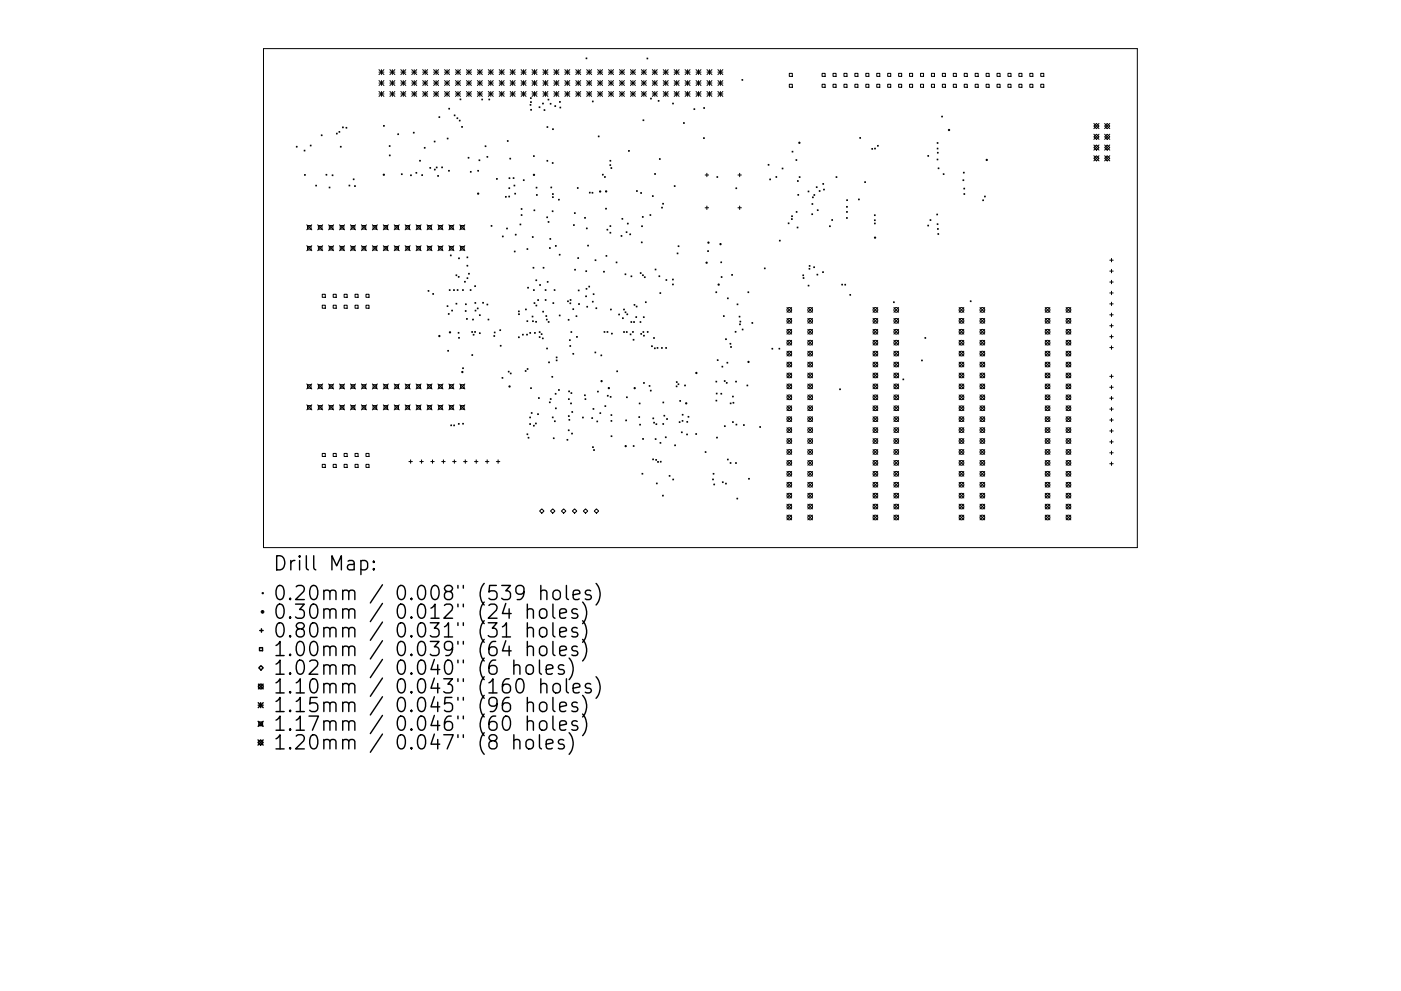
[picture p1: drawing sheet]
<svg xmlns="http://www.w3.org/2000/svg" width="297mm" height="210mm" viewBox="0 0 297 210" stroke-linecap="round" stroke-linejoin="round" font-family="sans-serif">
<defs><g id="words">
<g font-size="4.2">
<text x="57.8" y="121.1">Drill Map:</text>
<text x="57.8" y="127.4">0.20mm / 0.008&quot; (539 holes)</text>
<text x="57.8" y="131.3">0.30mm / 0.012&quot; (24 holes)</text>
<text x="57.8" y="135.3">0.80mm / 0.031&quot; (31 holes)</text>
<text x="57.8" y="139.2">1.00mm / 0.039&quot; (64 holes)</text>
<text x="57.8" y="143.2">1.02mm / 0.040&quot; (6 holes)</text>
<text x="57.8" y="147.2">1.10mm / 0.043&quot; (160 holes)</text>
<text x="57.8" y="151.1">1.15mm / 0.045&quot; (96 holes)</text>
<text x="57.8" y="155.1">1.17mm / 0.046&quot; (60 holes)</text>
<text x="57.8" y="159">1.20mm / 0.047&quot; (8 holes)</text>
</g>
</g></defs>
<g fill="none" stroke="#000" stroke-width=".21">
<path d="M55.9 10.3h185.2v105.9h-185.2zM80.3 14.8l1.1 1M80.3 19.4l1.1 1.1M80.3 17.1l1.1 1M80.3 15.3h1.1M80.3 17.6h1.1M80.3 19.9h1.1M80.9 14.8v1M80.9 17.1v1M80.9 19.4v1.1M81.4 14.8l-1.1 1M81.4 17.1l-1.1 1"/>
<path d="M81.4 19.4l-1.1 1.1M82.7 17.1l1 1M82.7 19.4l1 1.1M82.7 15.3h1M82.7 17.6h1M82.7 19.9h1M82.7 14.8l1 1M83.2 14.8v1M83.2 17.1v1M83.2 19.4v1.1M83.7 14.8l-1 1M83.7 17.1l-1 1"/>
<path d="M83.7 19.4l-1 1.1M85 19.4l1 1.1M85 15.3h1M85 17.6h1M85 19.9h1M85 17.1l1 1M85 14.8l1 1M85.5 14.8v1M85.5 17.1v1M85.5 19.4v1.1M86 14.8l-1 1M86 17.1l-1 1"/>
<path d="M86 19.4l-1 1.1M87.3 15.3h1.1M87.3 17.6h1.1M87.3 19.9h1.1M87.3 19.4l1.1 1.1M87.3 17.1l1.1 1M87.3 14.8l1.1 1M87.8 14.8v1M87.8 17.1v1M87.8 19.4v1.1M88.4 14.8l-1.1 1M88.4 17.1l-1.1 1"/>
<path d="M88.4 19.4l-1.1 1.1M89.6 15.3h1.1M89.6 17.6h1.1M89.6 19.9h1.1M89.6 19.4l1.1 1.1M89.6 17.1l1.1 1M89.6 14.8l1.1 1M90.1 14.8v1M90.1 17.1v1M90.1 19.4v1.1M90.7 14.8l-1.1 1M90.7 17.1l-1.1 1"/>
<path d="M90.7 19.4l-1.1 1.1M91.9 19.4l1.1 1.1M91.9 15.3h1.1M91.9 17.6h1.1M91.9 19.9h1.1M91.9 14.8l1.1 1M91.9 17.1l1.1 1M92.5 14.8v1M92.5 17.1v1M92.5 19.4v1.1M93 14.8l-1.1 1M93 17.1l-1.1 1"/>
<path d="M93 19.4l-1.1 1.1M94.3 15.3h1M94.3 17.6h1M94.3 19.9h1M94.3 17.1l1 1M94.3 19.4l1 1.1M94.3 14.8l1 1M94.8 14.8v1M94.8 17.1v1M94.8 19.4v1.1M95.3 19.4l-1 1.1M95.3 14.8l-1 1"/>
<path d="M95.3 17.1l-1 1M96.6 14.8l1 1M96.6 15.3h1M96.6 17.6h1M96.6 19.9h1M96.6 19.4l1 1.1M96.6 17.1l1 1M97.1 14.8v1M97.1 17.1v1M97.1 19.4v1.1M97.6 17.1l-1 1M97.6 14.8l-1 1"/>
<path d="M97.6 19.4l-1 1.1M98.9 14.8l1 1M98.9 17.1l1 1M98.9 15.3h1M98.9 17.6h1M98.9 19.9h1M98.9 19.4l1 1.1M99.4 14.8v1M99.4 17.1v1M99.4 19.4v1.1M99.9 14.8l-1 1M99.9 17.1l-1 1"/>
<path d="M99.9 19.4l-1 1.1M101.2 17.1l1.1 1M101.2 19.4l1.1 1.1M101.2 15.3h1.1M101.2 17.6h1.1M101.2 19.9h1.1M101.2 14.8l1.1 1M101.7 14.8v1M101.7 17.1v1M101.7 19.4v1.1M102.3 14.8l-1.1 1M102.3 17.1l-1.1 1"/>
<path d="M102.3 19.4l-1.1 1.1M103.5 19.4l1.1 1.1M103.5 15.3h1.1M103.5 17.6h1.1M103.5 19.9h1.1M103.5 17.1l1.1 1M103.5 14.8l1.1 1M104.1 14.8v1M104.1 17.1v1M104.1 19.4v1.1M104.6 14.8l-1.1 1M104.6 17.1l-1.1 1"/>
<path d="M104.6 19.4l-1.1 1.1M105.8 14.8l1.1 1M105.8 15.3h1.1M105.8 17.6h1.1M105.8 19.9h1.1M105.8 19.4l1.1 1.1M105.8 17.1l1.1 1M106.4 14.8v1M106.4 17.1v1M106.4 19.4v1.1M106.9 14.8l-1.1 1M106.9 17.1l-1.1 1"/>
<path d="M106.9 19.4l-1.1 1.1M108.2 17.1l1 1M108.2 15.3h1M108.2 17.6h1M108.2 19.9h1M108.2 19.4l1 1.1M108.2 14.8l1 1M108.7 14.8v1M108.7 17.1v1M108.7 19.4v1.1M109.2 14.8l-1 1M109.2 17.1l-1 1"/>
<path d="M109.2 19.4l-1 1.1M110.5 19.4l1 1.1M110.5 15.3h1M110.5 17.6h1M110.5 19.9h1M110.5 14.8l1 1M110.5 17.1l1 1M111 14.8v1M111 17.1v1M111 19.4v1.1M111.5 14.8l-1 1M111.5 17.1l-1 1"/>
<path d="M111.5 19.4l-1 1.1M112.8 15.3h1.1M112.8 17.6h1.1M112.8 19.9h1.1M112.8 17.1l1.1 1M112.8 19.4l1.1 1.1M112.8 14.8l1.1 1M113.3 14.8v1M113.3 17.1v1M113.3 19.4v1.1M113.9 14.8l-1.1 1M113.9 17.1l-1.1 1"/>
<path d="M113.9 19.4l-1.1 1.1M115.1 15.3h1.1M115.1 17.6h1.1M115.1 19.9h1.1M115.1 19.4l1.1 1.1M115.1 17.1l1.1 1M115.1 14.8l1.1 1M115.6 14.8v1M115.6 17.1v1M115.6 19.4v1.1M116.2 14.8l-1.1 1M116.2 17.1l-1.1 1"/>
<path d="M116.2 19.4l-1.1 1.1M117.4 15.3h1.1M117.4 17.6h1.1M117.4 19.9h1.1M117.4 19.4l1.1 1.1M117.4 17.1l1.1 1M117.4 14.8l1.1 1M118 14.8v1M118 17.1v1M118 19.4v1.1M118.5 14.8l-1.1 1M118.5 17.1l-1.1 1"/>
<path d="M118.5 19.4l-1.1 1.1M119.8 15.3h1M119.8 17.6h1M119.8 19.9h1M119.8 19.4l1 1.1M119.8 17.1l1 1M119.8 14.8l1 1M120.3 14.8v1M120.3 17.1v1M120.3 19.4v1.1M120.8 19.4l-1 1.1M120.8 14.8l-1 1"/>
<path d="M120.8 17.1l-1 1M122.1 15.3h1M122.1 17.6h1M122.1 19.9h1M122.1 19.4l1 1.1M122.1 17.1l1 1M122.1 14.8l1 1M122.6 14.8v1M122.6 17.1v1M122.6 19.4v1.1M123.1 17.1l-1 1M123.1 14.8l-1 1"/>
<path d="M123.1 19.4l-1 1.1M124.3 12.3l.1 .2M124.4 15.3h1M124.4 17.6h1M124.4 19.9h1M124.4 19.4l1 1.1M124.4 17.1l1 1M124.4 14.8l1 1M124.4 12.3l-.1 .2M124.9 14.8v1M124.9 17.1v1M124.9 19.4v1.1"/>
<path d="M125.4 14.8l-1 1M125.4 17.1l-1 1M125.4 19.4l-1 1.1M126.7 15.3h1.1M126.7 17.6h1.1M126.7 19.9h1.1M126.7 19.4l1.1 1.1M126.7 17.1l1.1 1M126.7 14.8l1.1 1M127.2 14.8v1M127.2 17.1v1M127.2 19.4v1.1"/>
<path d="M127.8 19.4l-1.1 1.1M127.8 14.8l-1.1 1M127.8 17.1l-1.1 1M129 15.3h1.1M129 17.6h1.1M129 19.9h1.1M129 19.4l1.1 1.1M129 17.1l1.1 1M129 14.8l1.1 1M129.6 14.8v1M129.6 17.1v1M129.6 19.4v1.1"/>
<path d="M130.1 17.1l-1.1 1M130.1 14.8l-1.1 1M130.1 19.4l-1.1 1.1M131.3 15.3h1.1M131.3 17.6h1.1M131.3 19.9h1.1M131.3 14.8l1.1 1M131.3 17.1l1.1 1M131.3 19.4l1.1 1.1M131.9 14.8v1M131.9 17.1v1M131.9 19.4v1.1"/>
<path d="M132.4 19.4l-1.1 1.1M132.4 14.8l-1.1 1M132.4 17.1l-1.1 1M133.7 14.8l1 1M133.7 15.3h1M133.7 17.6h1M133.7 19.9h1M133.7 17.1l1 1M133.7 19.4l1 1.1M134.2 14.8v1M134.2 17.1v1M134.2 19.4v1.1"/>
<path d="M134.7 17.1l-1 1M134.7 14.8l-1 1M134.7 19.4l-1 1.1M136 17.1l1 1M136 15.3h1M136 17.6h1M136 19.9h1M136 19.4l1 1.1M136 14.8l1 1M136.5 14.8v1M136.5 17.1v1M136.5 19.4v1.1"/>
<path d="M137 17.1l-1 1M137 14.8l-1 1M137 19.4l-1 1.1M137.2 12.3l.2 .2M137.4 12.3l-.2 .2M138.3 19.4l1.1 1.1M138.3 15.3h1.1M138.3 17.6h1.1M138.3 19.9h1.1M138.3 17.1l1.1 1M138.3 14.8l1.1 1M138.8 14.8v1"/>
<path d="M138.8 17.1v1M138.8 19.4v1.1M139.4 14.8l-1.1 1M139.4 17.1l-1.1 1M139.4 19.4l-1.1 1.1M140.6 15.3h1.1M140.6 17.6h1.1M140.6 19.9h1.1M140.6 19.4l1.1 1.1M140.6 17.1l1.1 1M140.6 14.8l1.1 1M141.1 14.8v1"/>
<path d="M141.1 17.1v1M141.1 19.4v1.1M141.7 19.4l-1.1 1.1M141.7 14.8l-1.1 1M141.7 17.1l-1.1 1M142.9 15.3h1.1M142.9 17.6h1.1M142.9 19.9h1.1M142.9 19.4l1.1 1.1M142.9 17.1l1.1 1M142.9 14.8l1.1 1M143.5 14.8v1"/>
<path d="M143.5 17.1v1M143.5 19.4v1.1M144 19.4l-1.1 1.1M144 17.1l-1.1 1M144 14.8l-1.1 1M145.3 15.3h1M145.3 17.6h1M145.3 19.9h1M145.3 19.4l1 1.1M145.3 17.1l1 1M145.3 14.8l1 1M145.8 14.8v1"/>
<path d="M145.8 17.1v1M145.8 19.4v1.1M146.3 17.1l-1 1M146.3 14.8l-1 1M146.3 19.4l-1 1.1M147.6 15.3h1M147.6 17.6h1M147.6 19.9h1M147.6 19.4l1 1.1M147.6 17.1l1 1M147.6 14.8l1 1M148.1 14.8v1"/>
<path d="M148.1 17.1v1M148.1 19.4v1.1M148.6 19.4l-1 1.1M148.6 14.8l-1 1M148.6 17.1l-1 1M149.9 14.8l1 1M149.9 17.1l1 1M149.9 15.3h1M149.9 17.6h1M149.9 19.9h1M149.9 19.4l1 1.1M150.4 14.8v1"/>
<path d="M150.4 17.1v1M150.4 19.4v1.1M150.9 17.1l-1 1M150.9 19.4l-1 1.1M150.9 14.8l-1 1M152.2 14.8l1.1 1M152.2 17.1l1.1 1M152.2 19.4l1.1 1.1M152.2 15.3h1.1M152.2 17.6h1.1M152.2 19.9h1.1M152.7 14.8v1"/>
<path d="M152.7 17.1v1M152.7 19.4v1.1M153.3 14.8l-1.1 1M153.3 19.4l-1.1 1.1M153.3 17.1l-1.1 1M157.3 16.9l.2 .1M157.5 16.9l-.2 .1M167.3 15.6h.7v.6h-.7zM167.3 17.9h.7v.6h-.7zM174.3 15.6h.6v.6h-.6zM174.3 17.9h.6v.6h-.6zM176.6 15.6h.7v.6h-.7z"/>
<path d="M176.6 17.9h.7v.6h-.7zM178.9 15.6h.7v.6h-.7zM178.9 17.9h.7v.6h-.7zM181.3 15.6h.6v.6h-.6zM181.3 17.9h.6v.6h-.6zM183.6 15.6h.6v.6h-.6zM183.6 17.9h.6v.6h-.6zM185.9 15.6h.6v.6h-.6zM185.9 17.9h.6v.6h-.6zM188.2 15.6h.7v.6h-.7zM188.2 17.9h.7v.6h-.7zM190.5 15.6h.7v.6h-.7z"/>
<path d="M190.5 17.9h.7v.6h-.7zM192.8 15.6h.7v.6h-.7zM192.8 17.9h.7v.6h-.7zM195.2 15.6h.6v.6h-.6zM195.2 17.9h.6v.6h-.6zM197.5 15.6h.6v.6h-.6zM197.5 17.9h.6v.6h-.6zM199.8 15.6h.6v.6h-.6zM199.8 17.9h.6v.6h-.6zM202.1 15.6h.7v.6h-.7zM202.1 17.9h.7v.6h-.7zM204.4 15.6h.7v.6h-.7z"/>
<path d="M204.4 17.9h.7v.6h-.7zM206.8 15.6h.6v.6h-.6zM206.8 17.9h.6v.6h-.6zM209.1 15.6h.6v.6h-.6zM209.1 17.9h.6v.6h-.6zM211.4 15.6h.6v.6h-.6zM211.4 17.9h.6v.6h-.6zM213.7 15.6h.7v.6h-.7zM213.7 17.9h.7v.6h-.7zM216 15.6h.7v.6h-.7zM216 17.9h.7v.6h-.7zM218.3 15.6h.7v.6h-.7z"/>
<path d="M218.3 17.9h.7v.6h-.7zM220.7 15.6h.6v.6h-.6zM220.7 17.9h.6v.6h-.6zM62.8 31l.2 .2M63 31l-.2 .2M64.5 31.9l.2 .1M64.6 37l.1 .2M64.7 31.9l-.2 .1M64.7 37l-.1 .2M65.8 30.8l.2 .2M66 30.8l-.2 .2M66.9 39.3l.2 .2"/>
<path d="M67.1 39.3l-.2 .2M68.1 28.6l.2 .2M68.3 28.6l-.2 .2M69.1 37l.2 .2M69.3 37l-.2 .2M69.8 39.7l.2 .2M70 39.7l-.2 .2M70.4 37.1l.2 .2M70.6 37.1l-.2 .2M71.3 28.2l.2 .2M71.5 28.2l-.2 .2M71.9 27.9l.1 .2"/>
<path d="M72 27.9l-.1 .2M72.2 31l.1 .2M72.3 31l-.1 .2M72.6 26.9l.2 .2M72.8 26.9l-.2 .2M73.4 27l.1 .2M73.5 27l-.1 .2M74 39.3l.2 .2M74.2 39.3l-.2 .2M74.9 38l.2 .1M75.1 38l-.2 .1M75.2 39.4l.1 .2"/>
<path d="M75.3 39.4l-.1 .2M81.3 26.6l.2 .2M81.5 26.6l-.2 .2M82.5 30.9l.2 .2M82.5 32.9l.2 .2M82.7 30.9l-.2 .2M82.7 32.9l-.2 .2M84.3 28.4l.2 .2M84.5 28.4l-.2 .2M85.1 36.9l.2 .2M85.3 36.9l-.2 .2M87 37.1l.2 .2"/>
<path d="M87.2 37.1l-.2 .2M87.6 28.1l.2 .1M87.8 28.1l-.2 .1M88.2 36.6l.2 .2M88.4 36.6l-.2 .2M89 34l.1 .2M89.1 34l-.1 .2M89.4 37.1l.2 .2M89.6 37.1l-.2 .2M90 31.3l.1 .1M90.1 31.3l-.1 .1M91.1 35.5l.2 .2"/>
<path d="M91.3 35.5l-.2 .2M92.1 29.9l.1 .2M92.1 35.9l.2 .2M92.2 29.9l-.1 .2M92.3 35.9l-.2 .2M92.5 35.4l.2 .2M92.7 35.4l-.2 .2M92.8 37.2l.2 .2M93 37.2l-.2 .2M93.1 24.8l.1 .1M93.2 24.8l-.1 .1M93.6 35.4l.2 .2"/>
<path d="M93.8 35.4l-.2 .2M94.8 29.3l.2 .2M95 29.3l-.2 .2M95.1 36.1l.2 .2M95.1 23l.2 .1M95.3 36.1l-.2 .2M95.3 23l-.2 .1M96.3 24.4l.2 .2M96.5 24.4l-.2 .2M96.9 25l.2 .2M97.1 25l-.2 .2M97.4 25.5l.2 .2"/>
<path d="M97.5 21l.2 .2M97.6 25.5l-.2 .2M97.7 21l-.2 .2M97.9 26.8l.2 .2M98.1 26.8l-.2 .2M99.2 33.4l.2 .2M99.4 33.4l-.2 .2M99.7 36.4l.2 .1M99.9 36.4l-.2 .1M101.3 36.1l.2 .2M101.5 36.1l-.2 .2M101.6 33.9l.1 .2"/>
<path d="M101.7 33.9l-.1 .2M102.1 21l.2 .2M102.3 21l-.2 .2M102.9 30.9l.1 .2M103 30.9l-.1 .2M103.2 33.2l.2 .2M103.4 33.2l-.2 .2M103.6 21l.2 .2M103.8 21l-.2 .2M105.3 37.9l.1 .1M105.4 37.9l-.1 .1M107.6 29.8l.1 .2"/>
<path d="M107.7 29.8l-.1 .2M107.9 39.8l.2 .2M107.9 37.7l.2 .2M108.1 39.8l-.2 .2M108.1 33.6l.2 .1M108.1 37.7l-.2 .2M108.3 33.6l-.2 .1M108.8 37.7l.2 .2M109 39.3l.2 .2M109 37.7l-.2 .2M109.2 39.3l-.2 .2M111 38.1l.1 .2"/>
<path d="M111.1 38.1l-.1 .2M112.4 22.2l.2 .1M112.5 20.7l.1 .2M112.5 21.6l.2 .2M112.5 23.2l.2 .2M112.6 22.2l-.2 .1M112.6 20.7l-.1 .2M112.7 21.6l-.2 .2M112.7 23.2l-.2 .2M113.1 33l.2 .2M113.3 33l-.2 .2M113.7 39.7l.1 .2"/>
<path d="M113.8 39.7l-.1 .2M114.3 22.7l.2 .1M114.5 22.7l-.2 .1M115 21.9l.2 .2M115.2 21.9l-.2 .2M115.3 23.3l.2 .1M115.5 23.3l-.2 .1M116 34l.1 .2M116 26.9l.2 .2M116.1 34l-.1 .2M116.2 26.9l-.2 .2M116.2 21l.2 .2"/>
<path d="M116.4 21l-.2 .2M116.6 21.9l.2 .2M116.8 39.7l.2 .2M116.8 21.9l-.2 .2M117 39.7l-.2 .2M117.1 34.5l.2 .2M117.1 27.3l.2 .2M117.3 34.5l-.2 .2M117.3 27.3l-.2 .2M117.6 22.4l.2 .2M117.8 22.4l-.2 .2M118.6 21.5l.2 .2"/>
<path d="M118.7 22.7l.2 .2M118.8 21.5l-.2 .2M118.9 22.7l-.2 .2M122.4 39.8l.2 .2M122.6 39.8l-.2 .2M125.6 21.4l.2 .2M125.8 21.4l-.2 .2M126.8 28.9l.2 .1M127 28.9l-.2 .1M127.7 37l.2 .1M127.9 37l-.2 .1M128.2 37.5l.1 .1"/>
<path d="M128.3 37.5l-.1 .1M129.3 34.9l.2 .2M129.3 34l.2 .2M129.5 34.9l-.2 .2M129.5 34l-.2 .2M129.5 35.6l.2 .2M129.7 35.6l-.2 .2M133.3 31.9l.1 .2M133.4 31.9l-.1 .2M136.3 25.4l.2 .2M136.5 25.4l-.2 .2M137.9 20.8l.2 .2"/>
<path d="M138.1 20.8l-.2 .2M138.8 36.8l.2 .2M139 36.8l-.2 .2M139.5 21.3l.2 .2M139.7 21.3l-.2 .2M139.8 33.6l.2 .2M140 33.6l-.2 .2M142.6 21.9l.2 .2M142.8 21.9l-.2 .2M142.9 39.4l.2 .2M143.1 39.4l-.2 .2M144.9 26l.2 .2"/>
<path d="M145.1 26l-.2 .2M147.1 23.1l.2 .2M147.3 23.1l-.2 .2M149.2 29.2l.1 .2M149.2 22.8l.2 .2M149.3 29.2l-.1 .2M149.4 22.8l-.2 .2M149.5 37.1h.7M149.9 36.8v.7M152 37.5l.2 .1M152.2 37.5l-.2 .1M156 39.9l.2 .1"/>
<path d="M156.2 39.9l-.2 .1M156.5 37.1h.7M156.8 36.8v.7M162.9 34.9l.1 .2M163 34.9l-.1 .2M163.2 38l.2 .2M163.4 38l-.2 .2M164.5 37.5l.2 .1M164.7 37.5l-.2 .1M165.8 35.7l.2 .1M166 35.7l-.2 .1M167.9 32.1l.2 .2"/>
<path d="M168.1 32.1l-.2 .2M168.8 33.9l.1 .2M168.9 33.9l-.1 .2M169.1 38.3l.1 .2M169.2 38.3l-.1 .2M169.4 37.5l.2 .2M169.6 37.5l-.2 .2M173.1 39.6l.1 .2M173.2 39.6l-.1 .2M174.5 38.9l.1 .2M174.6 38.9l-.1 .2M177.3 37.5l.1 .2"/>
<path d="M177.4 37.5l-.1 .2M182.3 29.2l.2 .1M182.5 29.2l-.2 .1M183.3 38.6l.2 .1M183.5 38.6l-.2 .1M184.8 31.5l.2 .2M185 31.5l-.2 .2M185.4 31.4l.2 .2M185.6 31.4l-.2 .2M186 30.8l.2 .2M186.2 30.8l-.2 .2M196.7 33l.2 .2"/>
<path d="M196.9 33l-.2 .2M198.7 33.7l.2 .2M198.7 30.2l.2 .2M198.7 31.4l.2 .2M198.7 32.3l.2 .2M198.9 33.7l-.2 .2M198.9 30.2l-.2 .2M198.9 31.4l-.2 .2M198.9 35.6l.2 .2M198.9 32.3l-.2 .2M199.1 35.6l-.2 .2M199.6 24.6l.2 .2"/>
<path d="M199.8 24.6l-.2 .2M200 36.9l.2 .1M200.2 36.9l-.2 .1M204.2 38.1l.1 .2M204.3 36.5l.1 .2M204.3 38.1l-.1 .2M204.4 39.9l.1 .2M204.4 36.5l-.1 .2M204.5 39.9l-.1 .2M231.9 26.7l.6-.5 .5 .5-.5 .6zM231.9 29l.6-.5 .5 .5-.5 .6zM231.9 31.3l.6-.5 .5 .5-.5 .6z"/>
<path d="M231.9 33.6l.6-.6 .5 .6-.5 .5zM231.9 26.2l1.1 1.1M231.9 28.5l1.1 1.1M231.9 30.8l1.1 1.1M231.9 33l1.1 1.1M233 26.2l-1.1 1.1M233 28.5l-1.1 1.1M233 30.8l-1.1 1.1M233 33l-1.1 1.1M234.2 26.7l.5-.5 .6 .5-.6 .6zM234.2 29l.5-.5 .6 .5-.6 .6zM234.2 31.3l.5-.5 .6 .5-.6 .6z"/>
<path d="M234.2 33.6l.5-.6 .6 .6-.6 .5zM234.2 30.8l1.1 1.1M234.2 33l1.1 1.1M234.2 26.2l1.1 1.1M234.2 28.5l1.1 1.1M235.3 26.2l-1.1 1.1M235.3 28.5l-1.1 1.1M235.3 30.8l-1.1 1.1M235.3 33l-1.1 1.1M65 47.7l1.1 1.1M65 52.1l1.1 1.1M65.2 47.9h.7v.7h-.7z"/>
<path d="M65.2 52.3h.8v.7h-.8zM66.1 47.7l-1.1 1.1M66.1 52.1l-1.1 1.1M67.4 47.7l1 1.1M67.4 52.1l1 1.1M67.5 47.9h.8v.7h-.8zM67.5 52.3h.8v.7h-.8zM68.4 47.7l-1 1.1M68.4 52.1l-1 1.1M69.7 47.7l1 1.1M69.7 52.1l1 1.1M69.8 47.9h.8v.7h-.8z"/>
<path d="M69.8 52.3h.8v.7h-.8zM70.7 47.7l-1 1.1M70.7 52.1l-1 1.1M72 47.7l1.1 1.1M72 52.1l1.1 1.1M72.1 47.9h.8v.7h-.8zM72.1 52.3h.8v.7h-.8zM73.1 47.7l-1.1 1.1M73.1 52.1l-1.1 1.1M74.3 47.7l1.1 1.1M74.3 52.1l1.1 1.1M74.5 47.9h.7v.7h-.7z"/>
<path d="M74.5 52.3h.7v.7h-.7zM75.4 47.7l-1.1 1.1M75.4 52.1l-1.1 1.1M76.6 47.7l1.1 1.1M76.6 52.1l1.1 1.1M76.8 47.9h.7v.7h-.7zM76.8 52.3h.7v.7h-.7zM77.7 47.7l-1.1 1.1M77.7 52.1l-1.1 1.1M78.9 47.7l1.1 1.1M78.9 52.1l1.1 1.1M79.1 47.9h.8v.7h-.8z"/>
<path d="M79.1 52.3h.8v.7h-.8zM80 47.7l-1.1 1.1M80 52.1l-1.1 1.1M81.3 52.1l1 1.1M81.3 47.7l1 1.1M81.4 47.9h.8v.7h-.8zM81.4 52.3h.8v.7h-.8zM82.3 47.7l-1 1.1M82.3 52.1l-1 1.1M83.6 47.7l1 1.1M83.6 52.1l1 1.1M83.7 47.9h.8v.7h-.8z"/>
<path d="M83.7 52.3h.8v.7h-.8zM84.6 47.7l-1 1.1M84.6 52.1l-1 1.1M85.9 52.1l1.1 1.1M85.9 47.7l1.1 1.1M86.1 47.9h.7v.7h-.7zM86.1 52.3h.7v.7h-.7zM87 47.7l-1.1 1.1M87 52.1l-1.1 1.1M88.2 47.7l1.1 1.1M88.2 52.1l1.1 1.1M88.4 47.9h.7v.7h-.7z"/>
<path d="M88.4 52.3h.7v.7h-.7zM89.3 47.7l-1.1 1.1M89.3 52.1l-1.1 1.1M90.5 47.7l1.1 1.1M90.5 52.1l1.1 1.1M90.7 47.9h.7v.7h-.7zM90.7 52.3h.7v.7h-.7zM91.6 47.7l-1.1 1.1M91.6 52.1l-1.1 1.1M92.9 47.7l1 1.1M92.9 52.1l1 1.1M93 47.9h.8v.7h-.8z"/>
<path d="M93 52.3h.8v.7h-.8zM93.9 47.7l-1 1.1M93.9 52.1l-1 1.1M95.2 47.7l1 1.1M95.2 52.1l1 1.1M95.3 47.9h.8v.7h-.8zM95.3 52.3h.8v.7h-.8zM95.5 54.1l.2 .2M95.7 54.1l-.2 .2M96.2 47.7l-1 1.1M96.2 52.1l-1 1.1M96.7 58.3l.2 .2"/>
<path d="M96.9 58.3l-.2 .2M97.2 58.6l.1 .2M97.2 54.7l.2 .2M97.3 58.6l-.1 .2M97.4 54.7l-.2 .2M97.5 47.7l1.1 1.1M97.5 52.1l1.1 1.1M97.6 47.9h.8v.7h-.8zM97.6 52.3h.8v.7h-.8zM98.5 59.7l.2 .2M98.6 47.7l-1.1 1.1M98.6 52.1l-1.1 1.1"/>
<path d="M98.7 59.7l-.2 .2M99 54.5l.2 .2M99 56.3l.2 .2M99 58.9l.2 .2M99.2 54.5l-.2 .2M99.2 56.3l-.2 .2M99.2 58.9l-.2 .2M99.3 58l.2 .2M99.5 58l-.2 .2M104.1 47.8l.2 .2M104.3 47.8l-.2 .2M106.5 50.1l.2 .2"/>
<path d="M106.7 50.1l-.2 .2M107.2 41.7l.1 .1M107.3 41.7l-.1 .1M107.4 48.4l.2 .2M107.6 48.4l-.2 .2M107.9 41.6l.1 .2M108 41.6l-.1 .2M109 53.3l.2 .1M109.1 41l.2 .2M109.2 53.3l-.2 .1M109.2 49.7l.2 .2M109.3 41l-.2 .2"/>
<path d="M109.4 49.7l-.2 .2M110.2 47.5l.2 .2M110.4 47.5l-.2 .2M110.5 44.2l.2 .2M110.5 45.5l.2 .2M110.7 44.2l-.2 .2M110.7 45.5l-.2 .2M111.7 52.8l.2 .1M111.9 52.8l-.2 .1M112.9 50.2l.1 .2M113 56.7l.2 .2M113 50.2l-.1 .2"/>
<path d="M113.2 56.7l-.2 .2M113.2 44.5l.2 .2M113.4 44.5l-.2 .2M113.6 59.4l.2 .2M113.7 41.3l.2 .2M113.8 59.4l-.2 .2M113.9 41.3l-.2 .2M115.1 56.7l.2 .2M115.3 56.7l-.2 .2M115.9 46l.2 .2M116 59.7l.2 .2M116.1 46l-.2 .2"/>
<path d="M116.2 47l.2 .2M116.2 59.7l-.2 .2M116.4 47l-.2 .2M116.5 52.5l.2 .2M116.6 50.6l.2 .2M116.7 52.5l-.2 .2M116.8 50.6l-.2 .2M117.1 44.7l.2 .2M117.1 41.1l.2 .2M117.1 41.7l.2 .2M117.3 44.7l-.2 .2M117.3 41.1l-.2 .2"/>
<path d="M117.3 41.7l-.2 .2M117.7 52.1l.2 .2M117.9 52.1l-.2 .2M118.4 42.3l.2 .2M118.6 53.9l.1 .2M118.6 42.3l-.2 .2M118.7 53.9l-.1 .2M121.6 47.7l.2 .1M121.8 47.7l-.2 .1M121.8 45.1l.2 .2M121.8 57.1l.2 .2M122 45.1l-.2 .2"/>
<path d="M122 57.1l-.2 .2M122.5 54.7l.2 .1M122.7 54.7l-.2 .1M123.9 46.1l.2 .2M124.1 46.1l-.2 .2M124.2 57.4l.2 .2M124.3 48.4l.2 .2M124.4 57.4l-.2 .2M124.5 48.4l-.2 .2M124.6 52l.2 .2M124.8 52l-.2 .2M124.9 40.8l.2 .2"/>
<path d="M125.1 40.8l-.2 .2M125.5 40.8l.2 .2M125.7 40.8l-.2 .2M126.2 55.1l.1 .2M126.3 55.1l-.1 .2M128 57.6l.1 .1M128.1 57.6l-.1 .1M128.4 44.2l.2 .2M128.5 54.2l.2 .2M128.6 44.2l-.2 .2M128.7 54.2l-.2 .2M128.7 48.6l.2 .2"/>
<path d="M128.9 48.6l-.2 .2M129.3 47.9l.2 .2M129.3 49.3l.2 .2M129.5 47.9l-.2 .2M129.5 49.3l-.2 .2M130.6 55.6l.2 .2M130.8 55.6l-.2 .2M131.7 50l.2 .1M131.9 50l-.2 .1M131.9 46.3l.1 .2M132 46.3l-.1 .2M132.5 58.1l.2 .2"/>
<path d="M132.7 58.1l-.2 .2M132.8 49.2l.1 .2M132.9 49.2l-.1 .2M133 47.3l.2 .2M133.2 47.3l-.2 .2M133.5 49.6l.2 .2M133.7 49.6l-.2 .2M133.8 58.5l.2 .2M134 58.5l-.2 .2M134.9 40.4l.2 .2M135.1 40.4l-.2 .2M135.7 57.9l.2 .1"/>
<path d="M135.8 40.9l.2 .1M135.9 57.9l-.2 .1M136 51.3l.2 .2M136 40.9l-.2 .1M136 47.9l.2 .2M136.2 51.3l-.2 .2M136.2 45.9l.2 .2M136.2 47.9l-.2 .2M136.2 58.3l.2 .2M136.4 45.9l-.2 .2M136.4 58.3l-.2 .2M136.6 58.7l.2 .2"/>
<path d="M136.8 58.7l-.2 .2M137.8 45.5l.2 .2M138 45.5l-.2 .2M138.3 41.5l.2 .2M138.5 41.5l-.2 .2M138.9 57.1l.2 .2M139.1 57.1l-.2 .2M139.7 58.5l.2 .2M139.9 58.5l-.2 .2M140.3 44l.2 .1M140.5 44l-.2 .1M140.5 43.1l.2 .2"/>
<path d="M140.7 43.1l-.2 .2M141.2 59.3l.2 .2M141.4 59.3l-.2 .2M142.6 59.2l.2 .2M142.8 59.2l-.2 .2M143.6 53.7l.1 .2M143.7 53.7l-.1 .2M143.8 52.2l.2 .1M144 52.2l-.2 .1M149.5 44.1h.7M149.9 43.7v.7M150 53.2l.2 .2"/>
<path d="M150.2 53.2l-.2 .2M152.8 55.6l.2 .1M152.9 58.7l.2 .2M153 55.6l-.2 .1M153.1 58.7l-.2 .2M155.1 58.2l.2 .2M155.3 58.2l-.2 .2M156.5 44.1h.7M156.8 43.7v.7M162.1 56.9l.1 .1M162.2 56.9l-.1 .1M165.2 51l.2 .1"/>
<path d="M165.4 51l-.2 .1M167.1 47.3l.2 .2M167.3 47.3l-.2 .2M167.8 46.4l.2 .2M167.8 45.8l.2 .2M168 46.4l-.2 .2M168 45.8l-.2 .2M168.8 44.9l.2 .1M169 44.9l-.2 .1M169 48.2l.2 .2M169.2 41.2l.1 .2M169.2 48.2l-.2 .2"/>
<path d="M169.3 41.2l-.1 .2M170.2 58.3l.2 .2M170.3 58.9l.2 .2M170.4 58.3l-.2 .2M170.5 58.9l-.2 .2M171.3 40.5l.2 .2M171.5 40.5l-.2 .2M171.5 56.9l.2 .2M171.6 56.3l.1 .2M171.7 56.9l-.2 .2M171.7 56.3l-.1 .2M172.1 45.4l.2 .1"/>
<path d="M172.2 43.2l.1 .2M172.3 41.8l.1 .2M172.3 45.4l-.2 .1M172.3 43.2l-.1 .2M172.4 41.8l-.1 .2M172.5 56.6l.2 .2M172.6 41.3l.1 .2M172.7 56.6l-.2 .2M172.7 41.3l-.1 .2M173.2 58.2l.2 .2M173.3 44.5l.2 .2M173.4 58.2l-.2 .2"/>
<path d="M173.5 44.5l-.2 .2M173.7 40.4l.2 .2M173.9 40.4l-.2 .2M174.4 57.7l.2 .1M174.6 57.7l-.2 .1M174.6 40.1l.2 .2M174.8 40.1l-.2 .2M175.9 47.9l.1 .2M176 47.9l-.1 .2M176.3 46.6l.2 .2M176.5 46.6l-.2 .2M179.5 46.2l.2 .1"/>
<path d="M179.5 43.8l.2 .2M179.5 44.9l.2 .1M179.5 42.4l.2 .2M179.7 46.2l-.2 .1M179.7 44.9l-.2 .1M179.7 43.8l-.2 .2M179.7 42.4l-.2 .2M182 42.2l.2 .2M182.2 42.2l-.2 .2M185.4 45.6l.2 .2M185.4 46.6l.2 .2M185.4 47.3l.2 .2"/>
<path d="M185.6 45.6l-.2 .2M185.6 46.6l-.2 .2M185.6 47.3l-.2 .2M196.7 47.8l.2 .1M196.9 47.8l-.2 .1M197.2 46.6l.2 .2M197.4 46.6l-.2 .2M198.6 45.4l.2 .2M198.7 47.5l.2 .2M198.8 48.5l.1 .2M198.8 45.4l-.2 .2M198.8 49.6l.2 .1"/>
<path d="M198.9 47.5l-.2 .2M198.9 48.5l-.1 .2M199 49.6l-.2 .1M204.4 41.1l.1 .2M204.5 41.1l-.1 .2M208.4 42.4l.1 .2M208.5 42.4l-.1 .2M208.7 41.6l.2 .2M208.9 41.6l-.2 .2M235.3 55.2h.7M235.3 57.5h.7M235.3 59.8h.7"/>
<path d="M235.7 54.8v.8M235.7 57.2v.7M235.7 59.5v.7M68.3 62.4h.7v.7h-.7zM68.3 64.8h.7v.6h-.7zM70.6 62.4h.7v.7h-.7zM70.6 64.8h.7v.6h-.7zM73 62.4h.6v.7h-.6zM73 64.8h.6v.6h-.6zM75.3 62.4h.6v.7h-.6zM75.3 64.8h.6v.6h-.6zM77.6 62.4h.6v.7h-.6z"/>
<path d="M77.6 64.8h.6v.6h-.6zM90.8 61.6l.1 .2M90.9 61.6l-.1 .2M91.8 62.3l.1 .1M91.9 62.3l-.1 .1M94.8 64.9l.2 .1M94.9 74.3l.2 .2M95 64.9l-.2 .1M95 66.5l.2 .2M95.1 74.3l-.2 .2M95.2 66.5l-.2 .2M95.2 61.5l.2 .1"/>
<path d="M95.4 61.5l-.2 .1M95.8 65.8l.1 .2M95.9 65.8l-.1 .2M96.2 61.5l.1 .1M96.3 61.5l-.1 .1M96.7 64.3l.2 .2M96.9 64.3l-.2 .2M96.9 61.4l.2 .2M97.1 61.4l-.2 .2M97.1 70.5l.2 .2M97.2 71.6l.2 .2M97.3 70.5l-.2 .2"/>
<path d="M97.4 71.6l-.2 .2M98.1 61.5l.1 .1M98.1 78l.2 .2M98.2 61.5l-.1 .1M98.3 78l-.2 .2M98.6 65.9l.2 .2M98.7 64.5l.2 .1M98.8 65.9l-.2 .2M98.9 64.5l-.2 .1M98.9 67.6l.2 .2M99.1 67.6l-.2 .2M99.7 61.5l.2 .1"/>
<path d="M99.9 61.5l-.2 .1M100 70.3l.2 .2M100 75.2l.2 .2M100.2 67.7l.2 .2M100.2 70.3l-.2 .2M100.2 75.2l-.2 .2M100.3 70.9l.2 .2M100.4 67.7l-.2 .2M100.5 70.9l-.2 .2M100.6 70.3l.2 .2M100.6 60.6l.2 .2M100.7 64.2l.2 .2"/>
<path d="M100.7 65.8l.2 .2M100.8 70.3l-.2 .2M100.8 60.6l-.2 .2M100.9 64.2l-.2 .2M100.9 65.8l-.2 .2M101.2 65.3l.2 .2M101.4 65.3l-.2 .2M101.6 70.6l.2 .2M101.6 66.8l.2 .2M101.8 70.6l-.2 .2M101.8 66.8l-.2 .2M102.3 64.1l.2 .2"/>
<path d="M102.5 64.1l-.2 .2M103.2 64.5l.2 .2M103.4 64.5l-.2 .2M103.5 67.7l.2 .2M103.7 67.7l-.2 .2M104.7 71.2l.2 .2M104.8 70.4l.2 .2M104.9 71.2l-.2 .2M105 70.4l-.2 .2M106 70l.2 .1M106.1 73.3l.1 .1M106.2 70l-.2 .1"/>
<path d="M106.2 73.3l-.1 .1M107.8 78.8l.1 .1M107.9 78.8l-.1 .1M108.2 79.1l.2 .2M108.4 79.1l-.2 .2M109.9 71.5l.2 .2M109.9 66l.2 .2M109.9 66.6l.2 .2M110.1 71.5l-.2 .2M110.1 66l-.2 .2M110.1 66.6l-.2 .2M110.8 70.9l.1 .2"/>
<path d="M110.9 70.9l-.1 .2M111.3 78.6l.2 .2M111.4 65.6l.2 .1M111.5 78.6l-.2 .2M111.6 65.6l-.2 .1M111.7 70.9l.1 .2M111.7 68.1l.2 .1M111.8 78.2l.1 .2M111.8 70.9l-.1 .2M111.9 60.9l.1 .2M111.9 68.1l-.2 .1M111.9 78.2l-.1 .2"/>
<path d="M112 60.9l-.1 .2M112.3 70.5l.2 .2M112.5 70.5l-.2 .2M112.8 67.1l.2 .2M112.9 68.1l.2 .1M113 67.1l-.2 .2M113.1 68.1l-.2 .1M113.1 61.5l.2 .1M113.2 64.2l.2 .2M113.3 61.5l-.2 .1M113.3 70.5l.2 .2M113.4 64.2l-.2 .2"/>
<path d="M113.5 70.5l-.2 .2M113.6 68.2l.2 .2M113.6 64.7l.2 .2M113.8 68.2l-.2 .2M113.8 64.7l-.2 .2M114 63.6l.2 .2M114.2 63.6l-.2 .2M114.3 70.4l.2 .2M114.3 71.4l.2 .2M114.4 60.4l.2 .2M114.5 70.4l-.2 .2M114.5 71.4l-.2 .2"/>
<path d="M114.6 60.4l-.2 .2M114.7 70.8l.2 .2M114.9 70.8l-.2 .2M115 71.7l.2 .2M115.1 66l.2 .2M115.2 71.7l-.2 .2M115.3 66l-.2 .2M115.6 61.4l.2 .2M115.6 63.6l.2 .1M115.7 67l.2 .1M115.8 61.4l-.2 .2M115.8 63.6l-.2 .1"/>
<path d="M115.8 67.7l.2 .2M115.9 73.8l.2 .2M115.9 67l-.2 .1M116 67.7l-.2 .2M116.1 73.8l-.2 .2M116.2 68.2l.2 .2M116.3 76.8l.2 .2M116.4 68.2l-.2 .2M116.5 76.8l-.2 .2M117 79.9l.2 .1M117.2 79.9l-.2 .1M117.2 64.2l.2 .2"/>
<path d="M117.4 64.2l-.2 .2M117.5 61.5l.2 .1M117.7 61.5l-.2 .1M117.9 75.7l.2 .2M117.9 76.4l.2 .2M118.1 75.7l-.2 .2M118.1 76.4l-.2 .2M118.6 66.8l.2 .2M118.8 66.8l-.2 .2M120.3 63.8l.2 .2M120.5 67.8l.1 .1M120.5 63.8l-.2 .2"/>
<path d="M120.6 67.8l-.1 .1M120.7 72.1l.2 .2M120.8 73.3l.2 .2M120.8 64.3l.2 .1M120.9 63.6l.2 .1M120.9 72.1l-.2 .2M121 73.3l-.2 .2M121 64.3l-.2 .1M121 70.4l.2 .1M121.1 63.6l-.2 .1M121.2 70.4l-.2 .1M121.5 65.5l.1 .2"/>
<path d="M121.5 75l.1 .2M121.6 65.5l-.1 .2M121.6 75l-.1 .2M122.1 67l.2 .2M122.2 71.4l.2 .2M122.3 67l-.2 .2M122.4 71.4l-.2 .2M122.6 61.5l.2 .2M122.7 64.4l.2 .2M122.8 61.5l-.2 .2M122.9 64.4l-.2 .2M124.2 62.8l.2 .2"/>
<path d="M124.3 61.2l.1 .2M124.4 62.8l-.2 .2M124.4 65l.2 .2M124.4 61.2l-.1 .2M124.6 65l-.2 .2M124.8 60.7l.2 .2M125 60.7l-.2 .2M125.6 63.9l.2 .2M125.8 62.3l.1 .2M125.8 63.9l-.2 .2M125.9 62.3l-.1 .2M126.1 74.7l.2 .2"/>
<path d="M126.3 74.7l-.2 .2M126.3 65.3l.2 .2M126.5 65.3l-.2 .2M127.4 75.3l.2 .2M127.6 75.3l-.2 .2M128.1 70.3l.2 .2M128.3 70.3l-.2 .2M128.7 70.3l.2 .2M128.9 70.3l-.2 .2M129.4 65.6l.2 .2M129.6 65.6l-.2 .2M129.6 70.7l.2 .2"/>
<path d="M129.8 70.7l-.2 .2M130.8 78.7l.1 .2M130.9 78.7l-.1 .2M131.2 66.6l.2 .2M131.4 66.6l-.2 .2M132 67.4l.1 .2M132.1 67.4l-.1 .2M132.2 65.6l.2 .2M132.2 70.3l.2 .2M132.4 65.6l-.2 .2M132.4 70.3l-.2 .2M132.5 66.2l.2 .1"/>
<path d="M132.7 66.2l-.2 .1M132.8 70.3l.2 .2M132.9 66.6l.2 .2M133 70.3l-.2 .2M133.1 66.6l-.2 .2M133.6 70.9l.2 .1M133.8 68.2l.1 .2M133.8 70.9l-.2 .1M133.9 68.2l-.1 .2M134.1 70.3l.2 .2M134.2 72l.2 .2M134.3 70.3l-.2 .2"/>
<path d="M134.3 68.2l.2 .2M134.4 72l-.2 .2M134.4 64.6l.2 .2M134.5 68.2l-.2 .2M134.6 64.6l-.2 .2M134.8 67.2l.2 .2M134.9 64.9l.2 .2M135 67.2l-.2 .2M135.1 64.9l-.2 .2M135.7 68.2l.2 .2M135.9 70.7l.1 .2M135.9 68.2l-.2 .2"/>
<path d="M136 70.7l-.1 .2M136.3 70.3l.2 .2M136.4 67.2l.2 .2M136.4 71.1l.2 .2M136.5 70.3l-.2 .2M136.6 67.2l-.2 .2M136.6 71.1l-.2 .2M136.8 64l.2 .2M137 64l-.2 .2M137.2 70.3l.2 .2M137.4 70.3l-.2 .2M138.1 73.4l.2 .2"/>
<path d="M138.3 73.4l-.2 .2M138.6 71.6l.2 .2M138.7 73.8l.2 .2M138.8 71.6l-.2 .2M138.9 73.8l-.2 .2M139.3 73.7l.2 .2M139.5 73.7l-.2 .2M139.9 62.1l.2 .2M140.1 62.1l-.2 .2M140.2 73.7l.2 .2M140.4 73.7l-.2 .2M141.1 73.7l.2 .2"/>
<path d="M141.3 73.7l-.2 .2M142.6 60.3l.2 .1M142.8 60.3l-.2 .1M151.8 61.9l.2 .2M152 61.9l-.2 .2M152.1 76.3l.2 .2M152.3 76.3l-.2 .2M153.1 77.7l.1 .2M153.2 77.7l-.1 .2M153.4 67l.2 .2M153.6 67l-.2 .2M153.8 71.9l.2 .2"/>
<path d="M154 71.9l-.2 .2M154.1 76.9l.2 .1M154.2 63.2l.2 .2M154.3 76.9l-.2 .1M154.4 63.2l-.2 .2M154.8 72.8l.2 .2M154.9 73.5l.2 .2M155 72.8l-.2 .2M155.1 73.5l-.2 .2M155.9 70.3l.1 .2M156 70.3l-.1 .2M156.3 64.5l.2 .2"/>
<path d="M156.5 64.5l-.2 .2M156.7 67.1l.2 .2M156.8 68.7l.2 .2M156.9 68.1l.2 .2M156.9 67.1l-.2 .2M157 68.7l-.2 .2M157.1 68.1l-.2 .2M157.4 69.8l.1 .2M157.5 69.8l-.1 .2M158.6 61.9l.2 .2M158.8 61.9l-.2 .2M159.4 68.4l.2 .2"/>
<path d="M159.6 68.4l-.2 .2M163.7 73.9l.1 .2M163.8 73.9l-.1 .2M165.1 73.9l.2 .2M165.3 73.9l-.2 .2M166.8 76.8l1 1M166.8 74.5l1 1M166.8 69.9l1 1M166.8 65.2l1 1.1M166.8 67.6l1 1M166.8 72.2l1 1M166.8 79.2l1 1"/>
<path d="M167.8 67.6l-1 1M167.8 69.9l-1 1M167.8 76.8l-1 1M167.8 65.2l-1 1.1M167.8 72.2l-1 1M167.8 74.5l-1 1M167.8 79.2l-1 1M171.3 65.2l1 1.1M171.3 67.6l1 1M171.3 69.9l1 1M171.3 72.2l1 1M171.3 74.5l1 1"/>
<path d="M171.3 76.8l1 1M171.3 79.2l1 1M171.3 60.5l.2 .2M171.5 60.5l-.2 .2M172.3 65.2l-1 1.1M172.3 72.2l-1 1M172.3 67.6l-1 1M172.3 69.9l-1 1M172.3 74.5l-1 1M172.3 76.8l-1 1M172.3 79.2l-1 1M178.5 60.3l.1 .2"/>
<path d="M178.6 60.3l-.1 .2M179.1 60.3l.2 .2M179.3 60.3l-.2 .2M180.2 62.5l.2 .1M180.4 62.5l-.2 .1M185.1 65.2l1 1.1M185.1 67.6l1 1M185.1 69.9l1 1M185.1 72.2l1 1M185.1 74.5l1 1M185.1 76.8l1 1M185.1 79.2l1 1"/>
<path d="M186.1 67.6l-1 1M186.1 65.2l-1 1.1M186.1 69.9l-1 1M186.1 72.2l-1 1M186.1 74.5l-1 1M186.1 76.8l-1 1M186.1 79.2l-1 1M189.4 64l.2 .2M189.5 65.2l1 1.1M189.5 67.6l1 1M189.5 69.9l1 1M189.5 72.2l1 1"/>
<path d="M189.5 74.5l1 1M189.5 76.8l1 1M189.5 79.2l1 1M189.6 64l-.2 .2M190.5 69.9l-1 1M190.5 65.2l-1 1.1M190.5 67.6l-1 1M190.5 72.2l-1 1M190.5 74.5l-1 1M190.5 76.8l-1 1M190.5 79.2l-1 1M195.4 76.4l.2 .2"/>
<path d="M195.6 76.4l-.2 .2M196.1 71.6l.2 .2M196.3 71.6l-.2 .2M203.4 65.2l1 1.1M203.4 67.6l1 1M203.4 69.9l1 1M203.4 72.2l1 1M203.4 74.5l1 1M203.4 76.8l1 1M203.4 79.2l1 1M204.4 67.6l-1 1M204.4 65.2l-1 1.1"/>
<path d="M204.4 69.9l-1 1M204.4 72.2l-1 1M204.4 74.5l-1 1M204.4 76.8l-1 1M204.4 79.2l-1 1M205.7 63.8l.2 .2M205.9 63.8l-.2 .2M207.8 76.8l1 1M207.8 65.2l1 1.1M207.8 67.6l1 1M207.8 69.9l1 1M207.8 72.2l1 1"/>
<path d="M207.8 74.5l1 1M207.8 79.2l1 1M208.8 65.2l-1 1.1M208.8 67.6l-1 1M208.8 69.9l-1 1M208.8 72.2l-1 1M208.8 74.5l-1 1M208.8 76.8l-1 1M208.8 79.2l-1 1M221.6 65.2l1 1.1M221.6 67.6l1 1M221.6 69.9l1 1"/>
<path d="M221.6 72.2l1 1M221.6 74.5l1 1M221.6 76.8l1 1M221.6 79.2l1 1M222.6 65.2l-1 1.1M222.6 67.6l-1 1M222.6 69.9l-1 1M222.6 72.2l-1 1M222.6 74.5l-1 1M222.6 76.8l-1 1M222.6 79.2l-1 1M226 65.2l1 1.1"/>
<path d="M226 67.6l1 1M226 69.9l1 1M226 72.2l1 1M226 74.5l1 1M226 76.8l1 1M226 79.2l1 1M227 65.2l-1 1.1M227 67.6l-1 1M227 69.9l-1 1M227 72.2l-1 1M227 74.5l-1 1M227 76.8l-1 1"/>
<path d="M227 79.2l-1 1M235.3 79.8h.7M235.3 62.2h.7M235.3 64.5h.7M235.3 66.8h.7M235.3 69.1h.7M235.3 71.4h.7M235.3 73.7h.7M235.7 61.8v.7M235.7 64.1v.7M235.7 66.4v.8M235.7 68.7v.8"/>
<path d="M235.7 71.1v.7M235.7 73.4v.7M235.7 79.5v.7M65 81.5l1.1 1M65 85.9l1.1 1.1M65.2 81.6h.7v.8h-.7zM65.2 86.1h.8v.7h-.8zM66.1 81.5l-1.1 1M66.1 85.9l-1.1 1.1M67.4 81.5l1 1M67.4 85.9l1 1.1M67.5 81.6h.8v.8h-.8z"/>
<path d="M67.5 86.1h.8v.7h-.8zM68.3 96.2h.7v.6h-.7zM68.3 98.5h.7v.7h-.7zM68.4 81.5l-1 1M68.4 85.9l-1 1.1M69.7 81.5l1 1M69.7 85.9l1 1.1M69.8 81.6h.8v.8h-.8zM69.8 86.1h.8v.7h-.8zM70.6 96.2h.7v.6h-.7zM70.6 98.5h.7v.7h-.7zM70.7 81.5l-1 1"/>
<path d="M70.7 85.9l-1 1.1M72 81.5l1.1 1M72 85.9l1.1 1.1M72.1 81.6h.8v.8h-.8zM72.1 86.1h.8v.7h-.8zM73 96.2h.6v.6h-.6zM73 98.5h.6v.7h-.6zM73.1 81.5l-1.1 1M73.1 85.9l-1.1 1.1M74.3 81.5l1.1 1M74.3 85.9l1.1 1.1M74.5 81.6h.7v.8h-.7z"/>
<path d="M74.5 86.1h.7v.7h-.7zM75.3 96.2h.6v.6h-.6zM75.3 98.5h.6v.7h-.6zM75.4 85.9l-1.1 1.1M75.4 81.5l-1.1 1M76.6 81.5l1.1 1M76.6 85.9l1.1 1.1M76.8 81.6h.7v.8h-.7zM76.8 86.1h.7v.7h-.7zM77.6 96.2h.6v.6h-.6zM77.6 98.5h.6v.7h-.6zM77.7 81.5l-1.1 1"/>
<path d="M77.7 85.9l-1.1 1.1M78.9 81.5l1.1 1M78.9 85.9l1.1 1.1M79.1 81.6h.8v.8h-.8zM79.1 86.1h.8v.7h-.8zM80 81.5l-1.1 1M80 85.9l-1.1 1.1M81.3 81.5l1 1M81.3 85.9l1 1.1M81.4 81.6h.8v.8h-.8zM81.4 86.1h.8v.7h-.8zM82.3 81.5l-1 1"/>
<path d="M82.3 85.9l-1 1.1M83.6 81.5l1 1M83.6 85.9l1 1.1M83.7 81.6h.8v.8h-.8zM83.7 86.1h.8v.7h-.8zM84.6 85.9l-1 1.1M84.6 81.5l-1 1M85.9 81.5l1.1 1M85.9 85.9l1.1 1.1M86.1 81.6h.7v.8h-.7zM86.1 86.1h.7v.7h-.7zM86.7 97.9h.7"/>
<path d="M87 85.9l-1.1 1.1M87 81.5l-1.1 1M87.1 97.6v.7M88.2 81.5l1.1 1M88.2 85.9l1.1 1.1M88.4 81.6h.7v.8h-.7zM88.4 86.1h.7v.7h-.7zM89 97.9h.7M89.3 81.5l-1.1 1M89.3 85.9l-1.1 1.1M89.4 97.6v.7M90.5 81.5l1.1 1"/>
<path d="M90.5 85.9l1.1 1.1M90.7 81.6h.7v.8h-.7zM90.7 86.1h.7v.7h-.7zM91.3 97.9h.8M91.6 85.9l-1.1 1.1M91.6 81.5l-1.1 1M91.7 97.6v.7M92.9 81.5l1 1M92.9 85.9l1 1.1M93 81.6h.8v.8h-.8zM93 86.1h.8v.7h-.8zM93.7 97.9h.7"/>
<path d="M93.9 81.5l-1 1M93.9 85.9l-1 1.1M94 97.6v.7M95.2 81.5l1 1M95.2 85.9l1 1.1M95.3 81.6h.8v.8h-.8zM95.3 86.1h.8v.7h-.8zM95.6 90.2l.2 .1M95.8 90.2l-.2 .1M96 97.9h.7M96.2 90.2l.2 .1M96.2 85.9l-1 1.1"/>
<path d="M96.2 81.5l-1 1M96.3 97.6v.7M96.4 90.2l-.2 .1M97.2 89.8l.2 .2M97.4 89.8l-.2 .2M97.5 81.5l1.1 1M97.5 85.9l1.1 1.1M97.6 81.6h.8v.8h-.8zM97.6 86.1h.8v.7h-.8zM98.1 89.8l.2 .2M98.3 89.8l-.2 .2M98.3 97.9h.7"/>
<path d="M98.6 81.5l-1.1 1M98.6 85.9l-1.1 1.1M98.7 97.6v.7M100.6 97.9h.7M101 97.6v.7M102.9 97.9h.8M103.3 97.6v.7M105.2 97.9h.8M105.6 97.6v.7M106.4 80.1l.2 .2M106.6 80.1l-.2 .2M111.7 92.1l.2 .1"/>
<path d="M111.9 92.1l-.2 .1M112 92.8l.1 .2M112.1 92.8l-.1 .2M112.3 89.9l.2 .2M112.3 88.5l.2 .2M112.5 89.9l-.2 .2M112.5 82.3l.2 .1M112.5 88.5l-.2 .2M112.6 87.5l.2 .2M112.7 82.3l-.2 .1M112.8 87.5l-.2 .2M113.1 90.2l.2 .2"/>
<path d="M113.3 90.2l-.2 .2M113.5 89.8l.2 .1M113.7 89.8l-.2 .1M114 87.8l.2 .2M114.2 84.4l.1 .1M114.2 87.8l-.2 .2M114.3 84.4l-.1 .1M116.5 85.3l.2 .2M116.7 85.3l-.2 .2M116.7 84.6l.1 .1M116.8 84.6l-.1 .1M117.1 88.5l.2 .2"/>
<path d="M117.3 88.5l-.2 .2M117.3 92.9l.2 .2M117.5 92.9l-.2 .2M117.5 89.3l.2 .2M117.7 83.5l.2 .1M117.7 89.3l-.2 .2M117.8 86.5l.1 .2M117.9 83.5l-.2 .1M117.9 86.5l-.1 .2M118.4 82.6l.2 .2M118.6 82.6l-.2 .2M120.2 93.2l.2 .2"/>
<path d="M120.4 93.2l-.2 .2M120.5 91.2l.2 .2M120.5 88.2l.2 .2M120.5 84.6l.2 .2M120.6 82.9l.2 .2M120.6 89l.2 .2M120.7 91.2l-.2 .2M120.7 88.2l-.2 .2M120.7 84.6l-.2 .2M120.8 82.9l-.2 .2M120.8 89l-.2 .2M121 85.5l.2 .2"/>
<path d="M121.1 83.3l.1 .2M121.2 85.5l-.2 .2M121.2 91.9l.2 .2M121.2 83.3l-.1 .2M121.2 87.3l.2 .2M121.4 91.9l-.2 .2M121.4 87.3l-.2 .2M123.5 88.5l.2 .2M123.7 88.5l-.2 .2M123.9 83.8l.2 .2M124 84.6l.2 .2M124.1 83.8l-.2 .2"/>
<path d="M124.2 84.6l-.2 .2M125.5 88.6l.2 .2M125.6 94.8l.2 .2M125.7 88.6l-.2 .2M125.7 86.7l.2 .1M125.8 94.8l-.2 .2M125.9 95.4l.1 .2M125.9 86.7l-.2 .1M126 95.4l-.1 .2M126.5 89.3l.2 .2M126.7 83l.2 .2M126.7 89.3l-.2 .2"/>
<path d="M126.9 83l-.2 .2M127.2 87.6l.2 .2M127.4 87.6l-.2 .2M128.3 86.1l.1 .2M128.4 86.1l-.1 .2M128.8 83.9l.1 .2M128.9 83.9l-.1 .2M129.4 84.1l.2 .2M129.5 88l.2 .2M129.5 89.2l.2 .2M129.6 84.1l-.2 .2M129.6 92.5l.1 .1"/>
<path d="M129.7 88l-.2 .2M129.7 89.2l-.2 .2M129.7 92.5l-.1 .1M132.7 89.1l.1 .2M132.8 84.2l.2 .2M132.8 89.1l-.1 .2M133 84.2l-.2 .2M134.3 94.5l.1 .2M134.4 94.5l-.1 .2M135.4 88.4l.2 .2M135.5 85.5l.2 .2M135.6 90l.2 .2"/>
<path d="M135.6 88.4l-.2 .2M135.7 85.5l-.2 .2M135.8 90l-.2 .2M136.2 93l.2 .2M136.4 93l-.2 .2M136.4 81.2l.2 .1M136.6 81.2l-.2 .1M137.6 81.8l.2 .2M137.8 81.8l-.2 .2M137.9 82.8l.2 .2M138.1 82.8l-.2 .2M138.4 97.4l.2 .2"/>
<path d="M138.4 88.7l.2 .2M138.6 97.4l-.2 .2M138.6 89.6l.2 .2M138.6 88.7l-.2 .2M138.8 89.6l-.2 .2M138.9 93.1l.2 .2M139 97.5l.2 .2M139.1 89.9l.2 .2M139.1 93.1l-.2 .2M139.2 97.5l-.2 .2M139.3 89.9l-.2 .2M139.4 97.9l.2 .2"/>
<path d="M139.6 97.9l-.2 .2M139.9 93.9l.2 .2M140 97.9l.2 .1M140.1 93.9l-.2 .2M140.2 97.9l-.2 .1M140.5 89.9l.2 .1M140.5 85.3l.2 .2M140.7 89.9l-.2 .1M140.7 85.3l-.2 .2M140.8 88.1l.1 .2M140.9 88.1l-.1 .2M141.1 92.7l.1 .2"/>
<path d="M141.2 92.7l-.1 .2M141.3 88.8l.2 .2M141.5 88.8l-.2 .2M143 94.4l.2 .2M143.2 94.4l-.2 .2M143.4 81.9l.1 .2M143.4 81l.2 .2M143.5 81.9l-.1 .2M143.6 81l-.2 .2M143.8 81.4l.1 .2M143.9 81.4l-.1 .2M144 89.5l.2 .2"/>
<path d="M144.1 85l.2 .2M144.2 89.5l-.2 .2M144.3 85l-.2 .2M144.5 91.6l.1 .2M144.6 89.2l.2 .2M144.6 87.9l.2 .2M144.6 91.6l-.1 .2M144.8 89.2l-.2 .2M144.8 87.9l-.2 .2M145.1 81.7l.2 .2M145.3 81.7l-.2 .2M145.6 92.1l.2 .2"/>
<path d="M145.6 89.4l.2 .2M145.8 92.1l-.2 .2M145.8 89.4l-.2 .2M145.9 88.3l.2 .2M146.1 88.3l-.2 .2M147.5 92l.2 .2M147.7 92l-.2 .2M149.5 95.8l.2 .2M149.7 95.8l-.2 .2M151.8 80.9l.2 .2M151.8 84.9l.2 .2M151.9 83.4l.1 .2"/>
<path d="M151.9 92.7l.2 .2M152 80.9l-.2 .2M152 84.9l-.2 .2M152 83.4l-.1 .2M152.1 92.7l-.2 .2M152.8 83.4l.2 .2M153 83.4l-.2 .2M153.6 80.8l.1 .1M153.6 90.3l.2 .2M153.7 80.8l-.1 .1M153.8 90.3l-.2 .2M154 81.1l.2 .2"/>
<path d="M154.2 81.1l-.2 .2M154.2 97.4l.2 .2M154.4 97.4l-.2 .2M154.8 98.1l.2 .2M154.8 85.5l.2 .2M155 98.1l-.2 .2M155 85.5l-.2 .2M155.3 89.5l.2 .1M155.3 84l.2 .2M155.4 85.4l.2 .1M155.5 89.5l-.2 .1M155.5 84l-.2 .2"/>
<path d="M155.6 85.4l-.2 .1M155.9 98.1l.2 .2M156 80.9l.1 .2M156 90l.2 .2M156.1 98.1l-.2 .2M156.1 80.9l-.1 .2M156.2 90l-.2 .2M157.6 90.1l.2 .2M157.8 90.1l-.2 .2M158.4 81.7l.1 .2M158.5 81.7l-.1 .2M161.1 90.5l.2 .2"/>
<path d="M161.3 90.5l-.2 .2M166.8 90.7l1 1.1M166.8 81.5l1 1M166.8 83.8l1 1M166.8 86.1l1 1M166.8 88.4l1 1M166.8 93.1l1 1M166.8 95.4l1 1M166.8 97.7l1 1M167.8 81.5l-1 1M167.8 83.8l-1 1M167.8 86.1l-1 1"/>
<path d="M167.8 88.4l-1 1M167.8 90.7l-1 1.1M167.8 93.1l-1 1M167.8 95.4l-1 1M167.8 97.7l-1 1M171.3 81.5l1 1M171.3 83.8l1 1M171.3 86.1l1 1M171.3 88.4l1 1M171.3 90.7l1 1.1M171.3 93.1l1 1M171.3 95.4l1 1"/>
<path d="M171.3 97.7l1 1M172.3 88.4l-1 1M172.3 81.5l-1 1M172.3 83.8l-1 1M172.3 86.1l-1 1M172.3 90.7l-1 1.1M172.3 93.1l-1 1M172.3 95.4l-1 1M172.3 97.7l-1 1M178 82.5l.2 .2M178.2 82.5l-.2 .2M185.1 81.5l1 1"/>
<path d="M185.1 83.8l1 1M185.1 86.1l1 1M185.1 88.4l1 1M185.1 90.7l1 1.1M185.1 93.1l1 1M185.1 95.4l1 1M185.1 97.7l1 1M186.1 81.5l-1 1M186.1 83.8l-1 1M186.1 86.1l-1 1M186.1 88.4l-1 1M186.1 90.7l-1 1.1"/>
<path d="M186.1 93.1l-1 1M186.1 95.4l-1 1M186.1 97.7l-1 1M189.5 97.7l1 1M189.5 93.1l1 1M189.5 81.5l1 1M189.5 83.8l1 1M189.5 86.1l1 1M189.5 88.4l1 1M189.5 90.7l1 1.1M189.5 95.4l1 1M190.5 81.5l-1 1"/>
<path d="M190.5 83.8l-1 1M190.5 86.1l-1 1M190.5 88.4l-1 1M190.5 90.7l-1 1.1M190.5 93.1l-1 1M190.5 95.4l-1 1M190.5 97.7l-1 1M191.4 80.4l.2 .2M191.6 80.4l-.2 .2M203.4 81.5l1 1M203.4 83.8l1 1M203.4 86.1l1 1"/>
<path d="M203.4 88.4l1 1M203.4 90.7l1 1.1M203.4 93.1l1 1M203.4 95.4l1 1M203.4 97.7l1 1M204.4 81.5l-1 1M204.4 83.8l-1 1M204.4 86.1l-1 1M204.4 88.4l-1 1M204.4 90.7l-1 1.1M204.4 93.1l-1 1M204.4 95.4l-1 1"/>
<path d="M204.4 97.7l-1 1M207.8 83.8l1 1M207.8 81.5l1 1M207.8 86.1l1 1M207.8 88.4l1 1M207.8 90.7l1 1.1M207.8 93.1l1 1M207.8 95.4l1 1M207.8 97.7l1 1M208.8 81.5l-1 1M208.8 83.8l-1 1M208.8 86.1l-1 1"/>
<path d="M208.8 88.4l-1 1M208.8 90.7l-1 1.1M208.8 93.1l-1 1M208.8 95.4l-1 1M208.8 97.7l-1 1M221.6 90.7l1 1.1M221.6 81.5l1 1M221.6 83.8l1 1M221.6 86.1l1 1M221.6 88.4l1 1M221.6 93.1l1 1M221.6 95.4l1 1"/>
<path d="M221.6 97.7l1 1M222.6 81.5l-1 1M222.6 83.8l-1 1M222.6 86.1l-1 1M222.6 88.4l-1 1M222.6 90.7l-1 1.1M222.6 93.1l-1 1M222.6 95.4l-1 1M222.6 97.7l-1 1M226 95.4l1 1M226 86.1l1 1M226 81.5l1 1"/>
<path d="M226 83.8l1 1M226 88.4l1 1M226 90.7l1 1.1M226 93.1l1 1M226 97.7l1 1M227 81.5l-1 1M227 83.8l-1 1M227 86.1l-1 1M227 88.4l-1 1M227 90.7l-1 1.1M227 93.1l-1 1M227 95.4l-1 1"/>
<path d="M227 97.7l-1 1M235.3 82.2h.7M235.3 84.5h.7M235.3 86.8h.7M235.3 89.1h.7M235.3 91.4h.7M235.3 93.8h.7M235.3 96.1h.7M235.3 98.4h.7M235.7 81.8v.7M235.7 84.1v.7M235.7 86.4v.8"/>
<path d="M235.7 88.8v.7M235.7 91.1v.7M235.7 93.4v.7M235.7 95.7v.7M235.7 98v.8M114.4 108.4l.5-.4 .4 .4-.4 .5zM116.7 108.4l.5-.4 .5 .4-.5 .5zM119 108.4l.5-.4 .5 .4-.5 .5zM121.4 108.4l.4-.4 .5 .4-.5 .5zM123.7 108.4l.4-.4 .5 .4-.5 .5zM126 108.4l.5-.4 .4 .4-.4 .5zM136.1 100.4l.2 .2"/>
<path d="M136.3 100.4l-.2 .2M139.2 102.5l.1 .2M139.3 102.5l-.1 .2M140.5 105.1l.1 .1M140.6 105.1l-.1 .1M141.9 100.9l.2 .2M142.1 100.9l-.2 .2M142.6 101.6l.2 .2M142.8 101.6l-.2 .2M151.1 101.6l.2 .2M151.2 100.4l.2 .2M151.3 101.6l-.2 .2"/>
<path d="M151.3 102.7l.2 .2M151.4 100.4l-.2 .2M151.5 102.7l-.2 .2M153.2 102.2l.1 .2M153.3 102.2l-.1 .2M153.8 102.5l.2 .2M154 102.5l-.2 .2M156.2 105.7l.2 .2M156.4 105.7l-.2 .2M158.7 101.5l.2 .2M158.9 101.5l-.2 .2M166.8 100l1 1"/>
<path d="M166.8 102.3l1 1M166.8 104.7l1 1M166.8 107l1 1M166.8 109.3l1 1M167.8 100l-1 1M167.8 102.3l-1 1M167.8 104.7l-1 1M167.8 107l-1 1M167.8 109.3l-1 1M171.3 100l1 1M171.3 102.3l1 1M171.3 104.7l1 1"/>
<path d="M171.3 107l1 1M171.3 109.3l1 1M172.3 100l-1 1M172.3 102.3l-1 1M172.3 104.7l-1 1M172.3 107l-1 1M172.3 109.3l-1 1M185.1 102.3l1 1M185.1 109.3l1 1M185.1 100l1 1M185.1 104.7l1 1M185.1 107l1 1"/>
<path d="M186.1 100l-1 1M186.1 102.3l-1 1M186.1 104.7l-1 1M186.1 107l-1 1M186.1 109.3l-1 1M189.5 109.3l1 1M189.5 100l1 1M189.5 102.3l1 1M189.5 104.7l1 1M189.5 107l1 1M190.5 100l-1 1M190.5 102.3l-1 1"/>
<path d="M190.5 104.7l-1 1M190.5 107l-1 1M190.5 109.3l-1 1M203.4 100l1 1M203.4 102.3l1 1M203.4 104.7l1 1M203.4 107l1 1M203.4 109.3l1 1M204.4 100l-1 1M204.4 102.3l-1 1M204.4 104.7l-1 1M204.4 107l-1 1"/>
<path d="M204.4 109.3l-1 1M207.8 100l1 1M207.8 102.3l1 1M207.8 104.7l1 1M207.8 107l1 1M207.8 109.3l1 1M208.8 100l-1 1M208.8 102.3l-1 1M208.8 104.7l-1 1M208.8 107l-1 1M208.8 109.3l-1 1M221.6 100l1 1"/>
<path d="M221.6 102.3l1 1M221.6 104.7l1 1M221.6 107l1 1M221.6 109.3l1 1M222.6 100l-1 1M222.6 102.3l-1 1M222.6 104.7l-1 1M222.6 107l-1 1M222.6 109.3l-1 1M226 107l1 1M226 100l1 1M226 102.3l1 1"/>
<path d="M226 104.7l1 1M226 109.3l1 1M227 100l-1 1M227 102.3l-1 1M227 104.7l-1 1M227 107l-1 1M227 109.3l-1 1"/>
<circle cx="81.4" cy="37.1" r=".14"/>
<circle cx="113.2" cy="37.1" r=".14"/>
<circle cx="169.5" cy="30.3" r=".14"/>
<circle cx="201.2" cy="27.6" r=".14"/>
<circle cx="209.2" cy="33.9" r=".14"/>
<circle cx="101.4" cy="41.1" r=".14"/>
<circle cx="127.2" cy="40.6" r=".14"/>
<circle cx="128.5" cy="40.6" r=".14"/>
<circle cx="149.8" cy="55.7" r=".14"/>
<circle cx="150.2" cy="51.5" r=".14"/>
<circle cx="152.8" cy="51.8" r=".14"/>
<circle cx="185.5" cy="50.4" r=".14"/>
<circle cx="93.1" cy="71.3" r=".14"/>
<circle cx="95.4" cy="70.5" r=".14"/>
<circle cx="98" cy="78.9" r=".14"/>
<circle cx="147.6" cy="79.1" r=".14"/>
<circle cx="152.4" cy="60.4" r=".14"/>
<circle cx="158.7" cy="76.8" r=".14"/>
<circle cx="167.3" cy="70.4" r=".5"/>
<circle cx="167.3" cy="75" r=".5"/>
<circle cx="167.3" cy="79.7" r=".5"/>
<circle cx="167.3" cy="65.8" r=".5"/>
<circle cx="167.3" cy="77.3" r=".5"/>
<circle cx="167.3" cy="68.1" r=".5"/>
<circle cx="167.3" cy="72.7" r=".5"/>
<circle cx="171.8" cy="70.4" r=".5"/>
<circle cx="171.8" cy="75" r=".5"/>
<circle cx="171.8" cy="79.7" r=".5"/>
<circle cx="171.8" cy="65.8" r=".5"/>
<circle cx="171.8" cy="77.3" r=".5"/>
<circle cx="171.8" cy="68.1" r=".5"/>
<circle cx="171.8" cy="72.7" r=".5"/>
<circle cx="185.6" cy="70.4" r=".5"/>
<circle cx="185.6" cy="75" r=".5"/>
<circle cx="185.6" cy="79.7" r=".5"/>
<circle cx="185.6" cy="65.8" r=".5"/>
<circle cx="185.6" cy="77.3" r=".5"/>
<circle cx="185.6" cy="68.1" r=".5"/>
<circle cx="185.6" cy="72.7" r=".5"/>
<circle cx="190" cy="70.4" r=".5"/>
<circle cx="190" cy="75" r=".5"/>
<circle cx="190" cy="79.7" r=".5"/>
<circle cx="190" cy="65.8" r=".5"/>
<circle cx="190" cy="77.3" r=".5"/>
<circle cx="190" cy="68.1" r=".5"/>
<circle cx="190" cy="72.7" r=".5"/>
<circle cx="203.9" cy="70.4" r=".5"/>
<circle cx="203.9" cy="75" r=".5"/>
<circle cx="203.9" cy="79.7" r=".5"/>
<circle cx="203.9" cy="65.8" r=".5"/>
<circle cx="203.9" cy="77.3" r=".5"/>
<circle cx="203.9" cy="68.1" r=".5"/>
<circle cx="203.9" cy="72.7" r=".5"/>
<circle cx="208.3" cy="70.4" r=".5"/>
<circle cx="208.3" cy="75" r=".5"/>
<circle cx="208.3" cy="79.7" r=".5"/>
<circle cx="208.3" cy="65.8" r=".5"/>
<circle cx="208.3" cy="77.3" r=".5"/>
<circle cx="208.3" cy="68.1" r=".5"/>
<circle cx="208.3" cy="72.7" r=".5"/>
<circle cx="222.1" cy="75" r=".5"/>
<circle cx="222.1" cy="70.4" r=".5"/>
<circle cx="222.1" cy="79.7" r=".5"/>
<circle cx="222.1" cy="65.8" r=".5"/>
<circle cx="222.1" cy="77.3" r=".5"/>
<circle cx="222.1" cy="68.1" r=".5"/>
<circle cx="222.1" cy="72.7" r=".5"/>
<circle cx="226.5" cy="70.4" r=".5"/>
<circle cx="226.5" cy="75" r=".5"/>
<circle cx="226.5" cy="79.7" r=".5"/>
<circle cx="226.5" cy="65.8" r=".5"/>
<circle cx="226.5" cy="77.3" r=".5"/>
<circle cx="226.5" cy="68.1" r=".5"/>
<circle cx="226.5" cy="72.7" r=".5"/>
<circle cx="108" cy="82" r=".14"/>
<circle cx="127.5" cy="80.9" r=".14"/>
<circle cx="129.1" cy="82.3" r=".14"/>
<circle cx="132.7" cy="94.7" r=".14"/>
<circle cx="134.6" cy="82.4" r=".14"/>
<circle cx="145.5" cy="85.6" r=".14"/>
<circle cx="167.3" cy="98.2" r=".5"/>
<circle cx="167.3" cy="93.6" r=".5"/>
<circle cx="167.3" cy="84.3" r=".5"/>
<circle cx="167.3" cy="88.9" r=".5"/>
<circle cx="167.3" cy="91.3" r=".5"/>
<circle cx="167.3" cy="86.6" r=".5"/>
<circle cx="167.3" cy="82" r=".5"/>
<circle cx="167.3" cy="95.9" r=".5"/>
<circle cx="171.8" cy="93.6" r=".5"/>
<circle cx="171.8" cy="98.2" r=".5"/>
<circle cx="171.8" cy="84.3" r=".5"/>
<circle cx="171.8" cy="88.9" r=".5"/>
<circle cx="171.8" cy="91.3" r=".5"/>
<circle cx="171.8" cy="86.6" r=".5"/>
<circle cx="171.8" cy="82" r=".5"/>
<circle cx="171.8" cy="95.9" r=".5"/>
<circle cx="185.6" cy="98.2" r=".5"/>
<circle cx="185.6" cy="93.6" r=".5"/>
<circle cx="185.6" cy="84.3" r=".5"/>
<circle cx="185.6" cy="88.9" r=".5"/>
<circle cx="185.6" cy="91.3" r=".5"/>
<circle cx="185.6" cy="86.6" r=".5"/>
<circle cx="185.6" cy="82" r=".5"/>
<circle cx="185.6" cy="95.9" r=".5"/>
<circle cx="190" cy="98.2" r=".5"/>
<circle cx="190" cy="93.6" r=".5"/>
<circle cx="190" cy="84.3" r=".5"/>
<circle cx="190" cy="88.9" r=".5"/>
<circle cx="190" cy="91.3" r=".5"/>
<circle cx="190" cy="86.6" r=".5"/>
<circle cx="190" cy="82" r=".5"/>
<circle cx="190" cy="95.9" r=".5"/>
<circle cx="203.9" cy="93.6" r=".5"/>
<circle cx="203.9" cy="98.2" r=".5"/>
<circle cx="203.9" cy="84.3" r=".5"/>
<circle cx="203.9" cy="88.9" r=".5"/>
<circle cx="203.9" cy="91.3" r=".5"/>
<circle cx="203.9" cy="86.6" r=".5"/>
<circle cx="203.9" cy="82" r=".5"/>
<circle cx="203.9" cy="95.9" r=".5"/>
<circle cx="208.3" cy="93.6" r=".5"/>
<circle cx="208.3" cy="98.2" r=".5"/>
<circle cx="208.3" cy="84.3" r=".5"/>
<circle cx="208.3" cy="88.9" r=".5"/>
<circle cx="208.3" cy="86.6" r=".5"/>
<circle cx="208.3" cy="91.3" r=".5"/>
<circle cx="208.3" cy="82" r=".5"/>
<circle cx="208.3" cy="95.9" r=".5"/>
<circle cx="222.1" cy="93.6" r=".5"/>
<circle cx="222.1" cy="98.2" r=".5"/>
<circle cx="222.1" cy="84.3" r=".5"/>
<circle cx="222.1" cy="88.9" r=".5"/>
<circle cx="222.1" cy="86.6" r=".5"/>
<circle cx="222.1" cy="91.3" r=".5"/>
<circle cx="222.1" cy="82" r=".5"/>
<circle cx="222.1" cy="95.9" r=".5"/>
<circle cx="226.5" cy="93.6" r=".5"/>
<circle cx="226.5" cy="98.2" r=".5"/>
<circle cx="226.5" cy="84.3" r=".5"/>
<circle cx="226.5" cy="88.9" r=".5"/>
<circle cx="226.5" cy="91.3" r=".5"/>
<circle cx="226.5" cy="86.6" r=".5"/>
<circle cx="226.5" cy="82" r=".5"/>
<circle cx="226.5" cy="95.9" r=".5"/>
<circle cx="167.3" cy="107.5" r=".5"/>
<circle cx="167.3" cy="102.8" r=".5"/>
<circle cx="167.3" cy="100.5" r=".5"/>
<circle cx="167.3" cy="109.8" r=".5"/>
<circle cx="167.3" cy="105.2" r=".5"/>
<circle cx="171.8" cy="107.5" r=".5"/>
<circle cx="171.8" cy="102.8" r=".5"/>
<circle cx="171.8" cy="100.5" r=".5"/>
<circle cx="171.8" cy="109.8" r=".5"/>
<circle cx="171.8" cy="105.2" r=".5"/>
<circle cx="185.6" cy="102.8" r=".5"/>
<circle cx="185.6" cy="107.5" r=".5"/>
<circle cx="185.6" cy="100.5" r=".5"/>
<circle cx="185.6" cy="109.8" r=".5"/>
<circle cx="185.6" cy="105.2" r=".5"/>
<circle cx="190" cy="102.8" r=".5"/>
<circle cx="190" cy="107.5" r=".5"/>
<circle cx="190" cy="100.5" r=".5"/>
<circle cx="190" cy="109.8" r=".5"/>
<circle cx="190" cy="105.2" r=".5"/>
<circle cx="203.9" cy="102.8" r=".5"/>
<circle cx="203.9" cy="107.5" r=".5"/>
<circle cx="203.9" cy="100.5" r=".5"/>
<circle cx="203.9" cy="109.8" r=".5"/>
<circle cx="203.9" cy="105.2" r=".5"/>
<circle cx="208.3" cy="102.8" r=".5"/>
<circle cx="208.3" cy="107.5" r=".5"/>
<circle cx="208.3" cy="100.5" r=".5"/>
<circle cx="208.3" cy="109.8" r=".5"/>
<circle cx="208.3" cy="105.2" r=".5"/>
<circle cx="222.1" cy="107.5" r=".5"/>
<circle cx="222.1" cy="102.8" r=".5"/>
<circle cx="222.1" cy="100.5" r=".5"/>
<circle cx="222.1" cy="109.8" r=".5"/>
<circle cx="222.1" cy="105.2" r=".5"/>
<circle cx="226.5" cy="102.8" r=".5"/>
<circle cx="226.5" cy="107.5" r=".5"/>
<circle cx="226.5" cy="100.5" r=".5"/>
<circle cx="226.5" cy="109.8" r=".5"/>
<circle cx="226.5" cy="105.2" r=".5"/>
</g>
<g fill="none" stroke="#000" stroke-width=".3">
<path d="M76.5 119.1l.9-.2 .5 .6v.8l-.2 .5-.3 .1-.9-.1M79.2 119.1l.2 .1-.2 .1-.1-.1 .1-.1v.2M55 137.4h.7v.7h-.7zM55.1 133.8h.7M55.4 133.4v.7M55.6 125.8l.2 .1M55.8 125.8l-.2 .1M79.2 120.6l.2 .2-.2 .1-.1-.1 .1-.2v.3M111.8 129.5a.75 .75 0 0 1 1.3 .1v1.6M111.8 133.4a.74 .74 0 0 1 1.3 .2v1.5M111.8 137.4a.75 .75 0 0 1 1.3 .1v1.6M111.8 128.2v3"/>
<path d="M111.8 132.1v3M111.8 136.1v3M114.5 133.4a.81 .81 0 0 1 .8-.3 .81 .81 0 0 1 .6 .6v.9a.81 .81 0 0 1-.7 .6 .81 .81 0 0 1-.8-.6v-.9zM114.7 125.5a.74 .74 0 0 1 1.2 .1v1.6M114.7 129.3a.81 .81 0 0 1 1.2 .4v.9a.81 .81 0 0 1-.7 .6 .81 .81 0 0 1-.8-.6v-.9zM114.7 137.2a.81 .81 0 0 1 1.2 .5v.8a.81 .81 0 0 1-.7 .6 .81 .81 0 0 1-.8-.6v-.8zM114.7 124.2v3M117.2 128.2v2.5l.5 .5M117.2 132.1v2.6l.5 .4M117.2 136.1v2.6l.5 .4M117.4 125.5a.81 .81 0 0 1 .8-.3 .81 .81 0 0 1 .6 .6v.8a.81 .81 0 0 1-.8 .6 .81 .81 0 0 1-.8-.6v-.8zM118.7 130.2l1.4-.3-.2-.6-.8-.1-.4 .4v1.1l.1 .3 .3 .2 .8-.2"/>
<path d="M118.7 134.1l1.4-.3-.2-.5-.8-.2-.4 .5v1.1l.1 .3 .3 .1 .8-.1M118.7 138.1l1.4-.3-.2-.6-.8-.1-.4 .4v1.2l.1 .2 .3 .2 .8-.2M120.1 124.2v2.6l.4 .4M120.7 139.6a3.4 3.4 0 0 1 0 4.6M121.5 126.2l1.4-.3-.1-.5-.9-.2-.4 .4v1.2l.2 .3 .2 .1 .9-.1M122.4 129.3l-.7-.1-.5 .4 .2 .4 1 .3 .1 .3-.1 .4-.3 .2-.9-.2M122.4 133.3l-.7-.2-.5 .5 .2 .4 1 .3 .1 .3-.1 .4-.3 .1-.9-.1M122.4 137.2l-.7-.1-.5 .4 .2 .4 1 .3 .1 .3-.1 .4-.3 .2-.9-.2M123.5 127.7a3.4 3.4 0 0 1 0 4.6M123.5 131.7a3.4 3.4 0 0 1 0 4.6M123.5 135.7a3.4 3.4 0 0 1 0 4.5M125.2 125.4l-.7-.2-.4 .4 .1 .5 1 .3 .2 .2-.2 .5-.3 .1-.8-.1"/>
<path d="M126.4 123.8a3.4 3.4 0 0 1 0 4.6M54.7 157.5l.6-.5 .5 .5-.5 .6zM54.7 157l1.1 1.1M54.7 153l1.1 1.1M54.7 149.1l1.1 1M54.7 149.6h1.1M54.8 145.2l1 1M54.9 153.2h.7v.7h-.7zM55.3 149.1v1M55.3 141.2l.5 .5-.5 .5-.4-.5zM55.8 145.2l-1 1M55.8 149.1l-1.1 1"/>
<path d="M55.8 153l-1.1 1.1M55.8 157l-1.1 1.1M108.9 141.3a.74 .74 0 0 1 1.3 .2v1.5M108.9 157.2a.74 .74 0 0 1 1.3 .1v1.6M108.9 140v3M108.9 155.9v3M111.7 141.3a.81 .81 0 0 1 .8-.3 .81 .81 0 0 1 .6 .6v.9a.81 .81 0 0 1-.8 .6 .81 .81 0 0 1-.8-.6v-.9zM111.8 149.3a.75 .75 0 0 1 1.3 .1v1.6M111.8 153.2a.75 .75 0 0 1 1.3 .2v1.5M111.8 157a.81 .81 0 0 1 1.3 .5v.8a.81 .81 0 0 1-.8 .6 .81 .81 0 0 1-.8-.6v-.8zM111.8 148v3M111.8 151.9v3"/>
<path d="M114.4 140v2.6l.4 .4M114.4 155.9v2.6l.4 .4M114.5 149.3a.81 .81 0 0 1 .8-.3 .81 .81 0 0 1 .6 .5v.9a.81 .81 0 0 1-.7 .6 .81 .81 0 0 1-.8-.6v-.9zM114.5 153.2a.81 .81 0 0 1 .8-.3 .81 .81 0 0 1 .6 .6v.9a.81 .81 0 0 1-.7 .6 .81 .81 0 0 1-.8-.6v-.9zM114.7 145.3a.74 .74 0 0 1 1.2 .1v1.6M114.7 144v3M115.8 142l1.4-.2-.1-.6-.9-.2-.4 .5v1.1l.1 .3 .3 .1 .9-.1M115.8 157.9l1.4-.3-.1-.6-.9-.1-.4 .4v1.2l.1 .2 .3 .2 .9-.2M117.2 148v2.5l.5 .5M117.2 151.9v2.6l.5 .4M117.5 145.2a.81 .81 0 0 1 1.3 .4v.8a.81 .81 0 0 1-.8 .6 .81 .81 0 0 1-.8-.6v-.8zM118.7 150l1.4-.3-.2-.6-.8-.1-.4 .4v1.1l.1 .3 .3 .2 .8-.2"/>
<path d="M118.7 153.9l1.4-.3-.2-.5-.8-.2-.4 .5v1.1l.1 .3 .3 .1 .8-.1M119.5 141.2l-.7-.2-.4 .5 .1 .4 1 .3 .2 .3-.2 .4-.3 .1-.8-.1M119.5 157l-.7-.1-.4 .4 .1 .4 1 .3 .2 .3-.2 .4-.3 .2-.8-.2M120.1 144v2.6l.4 .4M120.7 155.5a3.4 3.4 0 0 1 0 4.5M121.5 146l1.4-.3-.1-.5-.9-.2-.4 .4v1.2l.2 .3 .2 .1 .9-.1M122.4 149.1l-.7-.1-.5 .4 .2 .4 1 .3 .1 .3-.1 .4-.3 .2-.9-.2M122.4 153.1l-.7-.2-.5 .5 .2 .4 1 .3 .1 .3-.1 .4-.3 .1-.9-.1M123.5 147.5a3.4 3.4 0 0 1 0 4.6M123.5 151.5a3.4 3.4 0 0 1 0 4.6M125.2 145.2l-.7-.2-.4 .4 .1 .5 1 .3 .2 .2-.2 .5-.3 .1-.8-.1M126.4 143.6a3.4 3.4 0 0 1 0 4.6"/>
<circle cx="55.3" cy="145.7" r=".5"/>
</g>
<circle cx="55.7" cy="129.8" r=".29" fill="#000" stroke="#000" stroke-width=".21"/>
<use href="#words"/>
</svg>
